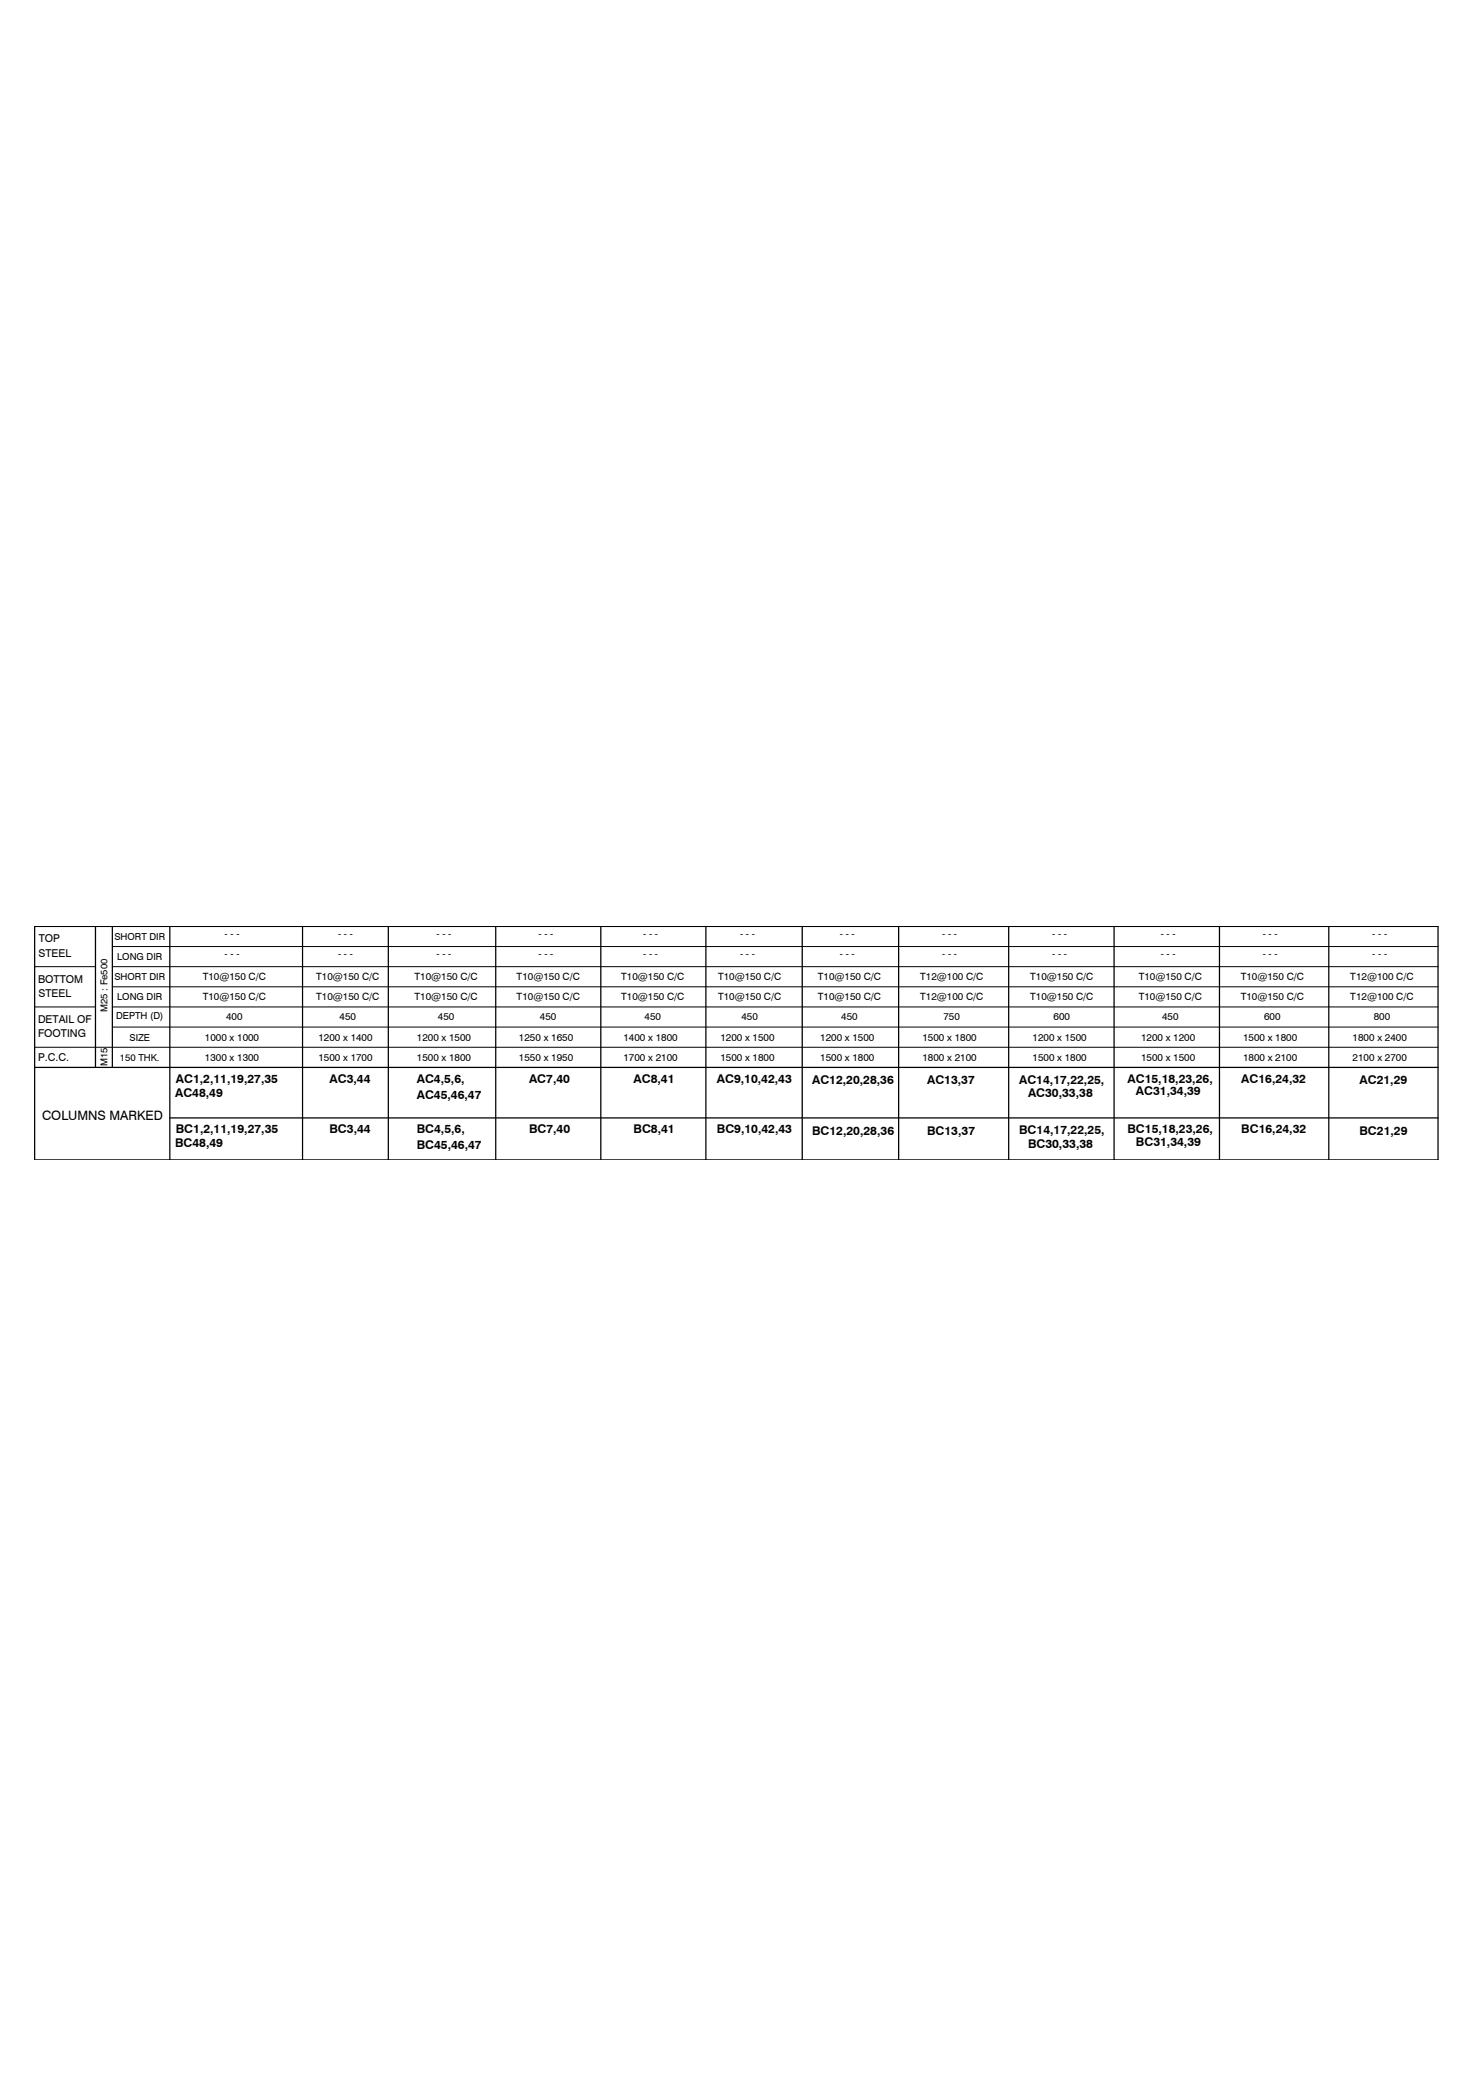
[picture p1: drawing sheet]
<svg xmlns="http://www.w3.org/2000/svg" width="210mm" height="297mm" viewBox="0 0 210 297" stroke-linecap="round" stroke-linejoin="round" font-family="sans-serif">
<defs><g id="words">
<text font-size="1.8" x="6" y="159.5">COLUMNS MARKED</text>
<g font-size="1.7">
<text x="25.1" y="154.3">AC1,2,11,19,27,35</text>
<text x="47" y="154.3">AC3,44</text>
<text x="59.4" y="154.3">AC4,5,6,</text>
<text x="75.4" y="154.3">AC7,40</text>
<text x="90.3" y="154.3">AC8,41</text>
<text x="102.2" y="154.3">AC9,10,42,43</text>
<text x="115.7" y="154.4">AC12,20,28,36</text>
<text x="132.1" y="154.4">AC13,37</text>
<text x="145.2" y="154.4">AC14,17,22,25,</text>
<text x="160.7" y="154.3">AC15,18,23,26,</text>
<text x="176.9" y="154.3">AC16,24,32</text>
<text x="193.7" y="154.4">AC21,29</text>
<text x="25" y="156.3">AC48,49</text>
<text x="25.1" y="161.5">BC1,2,11,19,27,35</text>
<text x="47" y="161.5">BC3,44</text>
<text x="59.4" y="156.5">AC45,46,47</text>
<text x="59.4" y="161.5">BC4,5,6,</text>
<text x="75.4" y="161.5">BC7,40</text>
<text x="90.3" y="161.5">BC8,41</text>
<text x="102.2" y="161.5">BC9,10,42,43</text>
<text x="115.7" y="161.7">BC12,20,28,36</text>
<text x="132.1" y="161.6">BC13,37</text>
<text x="145.2" y="161.6">BC14,17,22,25,</text>
<text x="146.5" y="156.3">AC30,33,38</text>
<text x="160.7" y="161.5">BC15,18,23,26,</text>
<text x="161.9" y="156">AC31,34,39</text>
<text x="176.9" y="161.5">BC16,24,32</text>
<text x="193.7" y="161.6">BC21,29</text>
<text x="25" y="163.5">BC48,49</text>
<text x="59.4" y="163.7">BC45,46,47</text>
<text x="146.5" y="163.5">BC30,33,38</text>
<text x="161.9" y="163.2">BC31,34,39</text>
</g>
<g font-size="1.5">
<text x="5.5" y="136.3">STEEL</text>
<text x="5.5" y="134.2">TOP</text>
<text x="5.4" y="140">BOTTOM</text>
<text x="5.5" y="142.1">STEEL</text>
<text x="5.4" y="147.8">FOOTING</text>
<text x="5.4" y="145.7">DETAIL OF</text>
<text x="5.4" y="151.2">P.C.C.</text>
</g>
<g font-size="1.4">
<text x="16.3" y="133.9">SHORT DIR</text>
<text x="16.7" y="136.8">LONG DIR</text>
<text x="32" y="136.3">- - -</text>
<text x="32" y="133.5">- - -</text>
<text x="48.2" y="136.3">- - -</text>
<text x="48.2" y="133.5">- - -</text>
<text x="62.2" y="136.3">- - -</text>
<text x="62.2" y="133.5">- - -</text>
<text x="76.7" y="136.3">- - -</text>
<text x="76.7" y="133.5">- - -</text>
<text x="91.6" y="136.3">- - -</text>
<text x="91.6" y="133.5">- - -</text>
<text x="105.5" y="136.3">- - -</text>
<text x="105.5" y="133.5">- - -</text>
<text x="119.7" y="136.3">- - -</text>
<text x="119.7" y="133.5">- - -</text>
<text x="134.3" y="136.3">- - -</text>
<text x="134.3" y="133.5">- - -</text>
<text x="149.9" y="136.3">- - -</text>
<text x="149.9" y="133.5">- - -</text>
<text x="165.4" y="136.3">- - -</text>
<text x="165.4" y="133.5">- - -</text>
<text x="179.9" y="136.3">- - -</text>
<text x="179.9" y="133.5">- - -</text>
<text x="195.6" y="136.3">- - -</text>
<text x="195.6" y="133.5">- - -</text>
<text x="16.3" y="139.6">SHORT DIR</text>
<text x="16.7" y="142.5">LONG DIR</text>
<text x="28.9" y="142.4">T10@150 C/C</text>
<text x="28.9" y="139.6">T10@150 C/C</text>
<text x="45.1" y="142.4">T10@150 C/C</text>
<text x="45.1" y="139.6">T10@150 C/C</text>
<text x="59.1" y="142.4">T10@150 C/C</text>
<text x="59.1" y="139.6">T10@150 C/C</text>
<text x="73.6" y="142.4">T10@150 C/C</text>
<text x="73.6" y="139.6">T10@150 C/C</text>
<text x="88.5" y="142.4">T10@150 C/C</text>
<text x="88.5" y="139.6">T10@150 C/C</text>
<text x="102.3" y="142.4">T10@150 C/C</text>
<text x="102.3" y="139.6">T10@150 C/C</text>
<text x="116.6" y="142.4">T10@150 C/C</text>
<text x="116.6" y="139.6">T10@150 C/C</text>
<text x="131.1" y="142.4">T12@100 C/C</text>
<text x="131.1" y="139.6">T12@100 C/C</text>
<text x="146.8" y="142.4">T10@150 C/C</text>
<text x="146.8" y="139.6">T10@150 C/C</text>
<text x="162.3" y="142.4">T10@150 C/C</text>
<text x="162.3" y="139.6">T10@150 C/C</text>
<text x="176.8" y="142.4">T10@150 C/C</text>
<text x="176.8" y="139.6">T10@150 C/C</text>
<text x="192.4" y="142.4">T12@100 C/C</text>
<text x="192.4" y="139.6">T12@100 C/C</text>
<text x="15.3" y="144.2" transform="rotate(-90 15.3 144.2)">M25 : Fe500</text>
<text x="16.5" y="145.2">DEPTH (D)</text>
<text x="18.5" y="148.2">SIZE</text>
<text x="29.2" y="148.2">1000 x 1000</text>
<text x="32.2" y="145.4">400</text>
<text x="45.4" y="148.2">1200 x 1400</text>
<text x="48.4" y="145.4">450</text>
<text x="59.4" y="148.2">1200 x 1500</text>
<text x="62.4" y="145.4">450</text>
<text x="74" y="148.2">1250 x 1650</text>
<text x="76.9" y="145.4">450</text>
<text x="88.8" y="148.2">1400 x 1800</text>
<text x="91.8" y="145.4">450</text>
<text x="102.7" y="148.2">1200 x 1500</text>
<text x="105.7" y="145.4">450</text>
<text x="116.9" y="148.2">1200 x 1500</text>
<text x="119.9" y="145.4">450</text>
<text x="131.5" y="148.2">1500 x 1800</text>
<text x="134.4" y="145.4">750</text>
<text x="147.1" y="148.2">1200 x 1500</text>
<text x="150.1" y="145.4">600</text>
<text x="162.6" y="148.2">1200 x 1200</text>
<text x="165.6" y="145.4">450</text>
<text x="177.1" y="148.2">1500 x 1800</text>
<text x="180.1" y="145.4">600</text>
<text x="192.8" y="148.2">1800 x 2400</text>
<text x="195.8" y="145.4">800</text>
<text x="15.3" y="151.9" transform="rotate(-90 15.3 151.9)">M15</text>
<text x="17.1" y="151.1">150 THK.</text>
<text x="29.2" y="151.1">1300 x 1300</text>
<text x="45.4" y="151.1">1500 x 1700</text>
<text x="59.4" y="151.1">1500 x 1800</text>
<text x="74" y="151.1">1550 x 1950</text>
<text x="88.8" y="151.1">1700 x 2100</text>
<text x="102.7" y="151.1">1500 x 1800</text>
<text x="116.9" y="151.1">1500 x 1800</text>
<text x="131.5" y="151.1">1800 x 2100</text>
<text x="147.1" y="151.1">1500 x 1800</text>
<text x="162.6" y="151.1">1500 x 1500</text>
<text x="177.1" y="151.1">1800 x 2100</text>
<text x="192.8" y="151.1">2100 x 2700</text>
</g>
</g></defs>
<!-- layer: SCHEDULED BORDER_ASC -->
<g fill="none" stroke="#000" stroke-width=".18">
<path d="M4.9 132h200v33.2h-200zM13.6 132v20.1M16 132v20.1M24.2 132v33.2M43.1 132v33.2M55.3 132v33.2M70.6 132v33.2M85.6 132v33.2M100.6 132v33.2M114.3 132v33.2M128.1 132v33.2M143.7 132v33.2"/>
<path d="M158.8 132v33.2M173.8 132v33.2M189.4 132v33.2M4.9 152.1h200M24.2 159.3h180.7"/>
</g>
<!-- layer: SCHEDULE LINE_ASC -->
<path d="M4.9 137.7h8.7M16 137.7h188.9M16 134.8h188.9M4.9 143.5h8.7M4.9 149.2h200M16 140.6h188.9M16 146.3h188.9M16 143.5h188.9" fill="none" stroke="#000" stroke-width=".14"/>
<use href="#words"/>
</svg>
